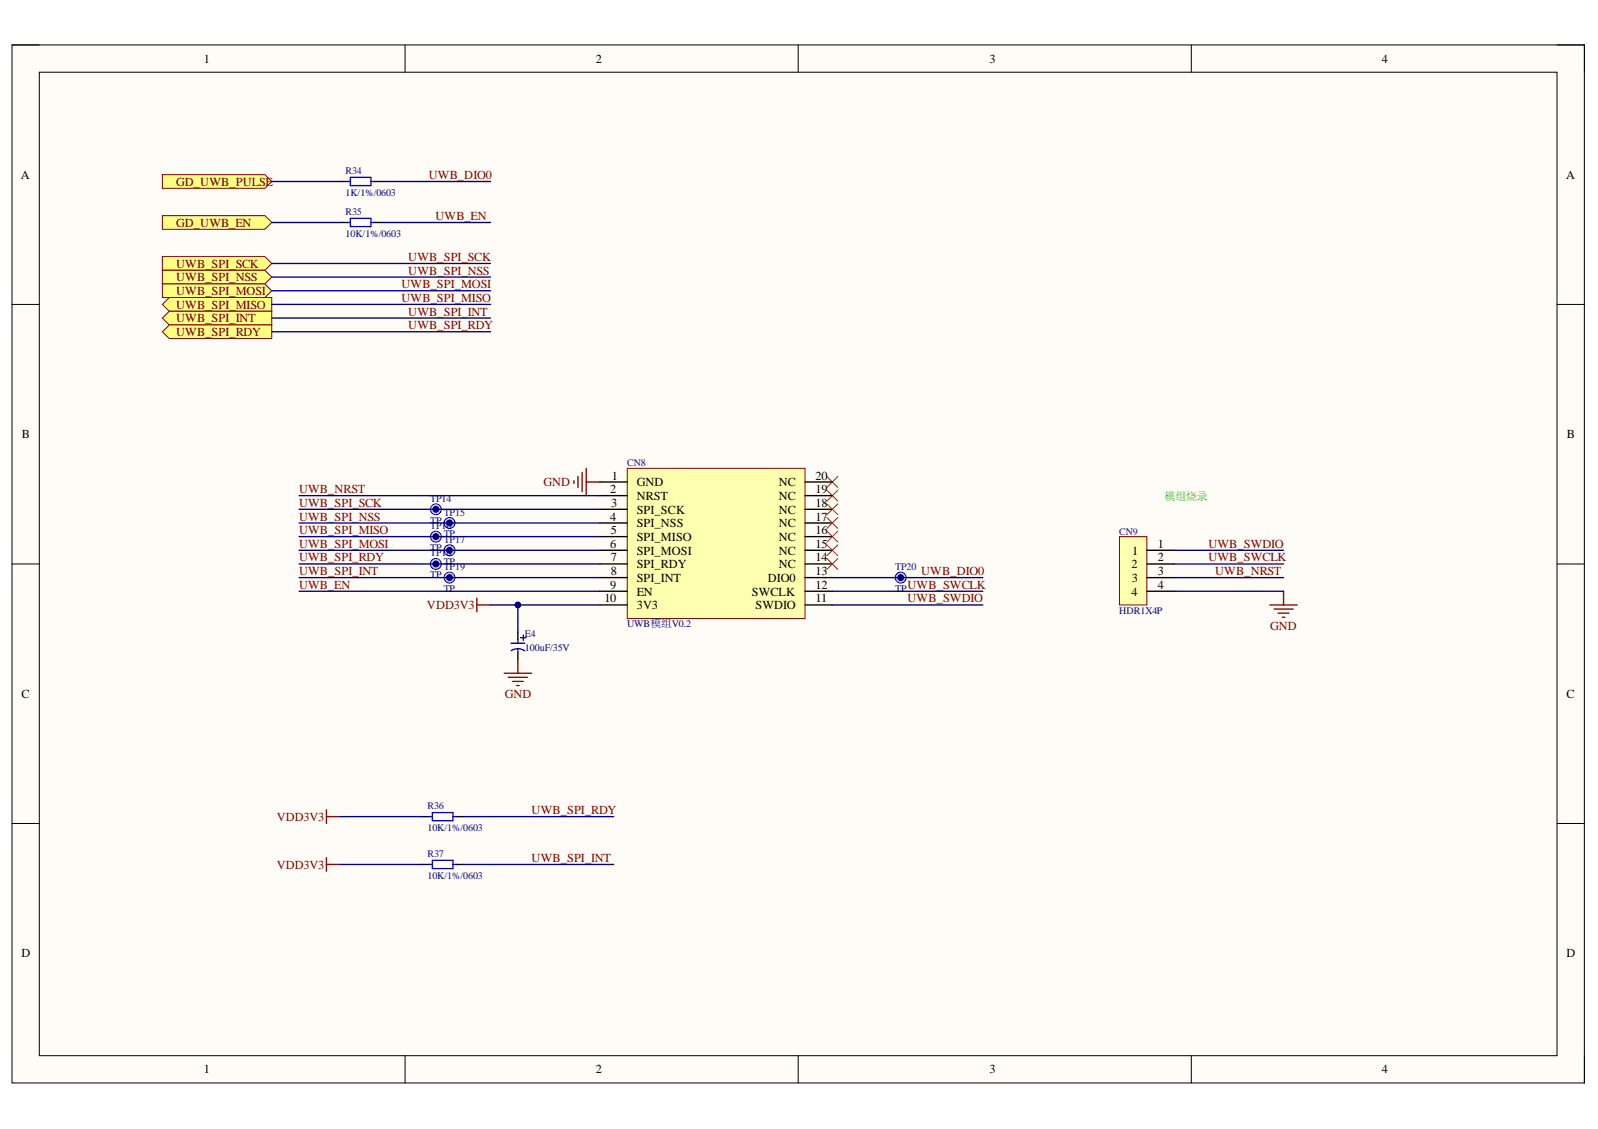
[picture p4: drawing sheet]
<svg xmlns="http://www.w3.org/2000/svg" width="297mm" height="210mm" viewBox="0 0 297 210" stroke-linecap="round" stroke-linejoin="round" font-family="sans-serif">
<defs><g id="words">
<g font-size="2.3">
<text x="37.9" y="11.7">1</text>
<text x="110.7" y="11.7">2</text>
<text x="183.9" y="11.7">3</text>
<text x="256.8" y="11.7">4</text>
<text x="3.9" y="33.3">A</text>
<text x="291.1" y="33.3">A</text>
<text x="4.1" y="81.5">B</text>
<text x="291.3" y="81.5">B</text>
<text x="113.7" y="89.2">1</text>
<text x="151.6" y="89.2">20</text>
<text x="113.4" y="91.7">2</text>
<text x="113.6" y="94.2">3</text>
<text x="118.4" y="90.4">GND</text>
<text x="118.4" y="93">NRST</text>
<text x="118.4" y="95.5">SPI_SCK</text>
<text x="144.7" y="95.5">NC</text>
<text x="144.7" y="93">NC</text>
<text x="144.7" y="90.4">NC</text>
<text x="151.6" y="94.2">18</text>
<text x="151.6" y="91.7">19</text>
<text x="113.4" y="96.8">4</text>
<text x="113.4" y="101.9">6</text>
<text x="113.5" y="99.3">5</text>
<text x="118.4" y="98.1">SPI_NSS</text>
<text x="118.4" y="100.6">SPI_MISO</text>
<text x="144.7" y="100.6">NC</text>
<text x="144.7" y="98.1">NC</text>
<text x="151.6" y="101.9">15</text>
<text x="151.6" y="99.3">16</text>
<text x="151.6" y="96.8">17</text>
<text x="215.2" y="101.9">1</text>
<text x="113.5" y="104.4">7</text>
<text x="113.5" y="106.9">8</text>
<text x="118.4" y="103.1">SPI_MOSI</text>
<text x="118.4" y="105.7">SPI_RDY</text>
<text x="144.7" y="105.7">NC</text>
<text x="144.7" y="103.1">NC</text>
<text x="151.6" y="106.9">13</text>
<text x="151.6" y="104.4">14</text>
<text x="210.3" y="105.7">2</text>
<text x="210.5" y="103.1">1</text>
<text x="215.2" y="106.9">3</text>
<text x="215.2" y="104.4">2</text>
<text x="112.3" y="112">10</text>
<text x="113.4" y="109.5">9</text>
<text x="118.4" y="108.2">SPI_INT</text>
<text x="118.4" y="110.7">EN</text>
<text x="118.4" y="113.3">3V3</text>
<text x="139.8" y="110.7">SWCLK</text>
<text x="140.4" y="113.3">SWDIO</text>
<text x="142.7" y="108.2">DIO0</text>
<text x="151.6" y="112">11</text>
<text x="151.6" y="109.5">12</text>
<text x="210.3" y="110.7">4</text>
<text x="210.4" y="108.2">3</text>
<text x="215.2" y="109.5">4</text>
<text x="4" y="129.7">C</text>
<text x="291.2" y="129.7">C</text>
<text x="4" y="178">D</text>
<text x="291.2" y="178">D</text>
<text x="37.9" y="199.6">1</text>
<text x="110.7" y="199.6">2</text>
<text x="183.9" y="199.6">3</text>
<text x="256.8" y="199.6">4</text>
</g>
<g font-size="2.3" fill="#800000">
<text x="32.7" y="34.6">GD_UWB_PULSE</text>
<text x="79.7" y="33.3">UWB_DIO0</text>
<text x="81" y="40.9">UWB_EN</text>
<text x="32.7" y="42.2">GD_UWB_EN</text>
<text x="32.7" y="49.8">UWB_SPI_SCK</text>
<text x="32.7" y="52.3">UWB_SPI_NSS</text>
<text x="74.6" y="53.6">UWB_SPI_MOSI</text>
<text x="75.9" y="48.5">UWB_SPI_SCK</text>
<text x="75.9" y="51.1">UWB_SPI_NSS</text>
<text x="32.7" y="54.9">UWB_SPI_MOSI</text>
<text x="32.7" y="57.4">UWB_SPI_MISO</text>
<text x="32.7" y="59.9">UWB_SPI_INT</text>
<text x="74.6" y="56.1">UWB_SPI_MISO</text>
<text x="75.9" y="58.7">UWB_SPI_INT</text>
<text x="32.7" y="62.5">UWB_SPI_RDY</text>
<text x="75.9" y="61.2">UWB_SPI_RDY</text>
<text x="55.6" y="91.7">UWB_NRST</text>
<text x="55.6" y="94.2">UWB_SPI_SCK</text>
<text x="101" y="90.4">GND</text>
<text x="55.6" y="96.8">UWB_SPI_NSS</text>
<text x="55.6" y="99.3">UWB_SPI_MISO</text>
<text x="55.6" y="101.9">UWB_SPI_MOSI</text>
<text x="224.6" y="101.9">UWB_SWDIO</text>
<text x="55.6" y="104.4">UWB_SPI_RDY</text>
<text x="55.6" y="106.9">UWB_SPI_INT</text>
<text x="171.2" y="106.9">UWB_DIO0</text>
<text x="224.6" y="104.4">UWB_SWCLK</text>
<text x="225.9" y="106.9">UWB_NRST</text>
<text x="55.6" y="109.5">UWB_EN</text>
<text x="79.4" y="113.3">VDD3V3</text>
<text x="168.7" y="112">UWB_SWDIO</text>
<text x="168.7" y="109.5">UWB_SWCLK</text>
<text x="236.1" y="117.1">GND</text>
<text x="93.8" y="129.7">GND</text>
<text x="51.4" y="152.7">VDD3V3</text>
<text x="98.8" y="151.4">UWB_SPI_RDY</text>
<text x="51.4" y="161.5">VDD3V3</text>
<text x="98.8" y="160.3">UWB_SPI_INT</text>
</g>
<text font-size="2" fill="#00bf00" x="216.5" y="92.9">模组烧录</text>
<g font-size="1.9" fill="#090d9c">
<text x="64.2" y="32.4">R34</text>
<text x="64.2" y="40">R35</text>
<text x="116.6" y="86.7">CN8</text>
<text x="79.9" y="93.3">TP14</text>
<text x="82.5" y="95.9">TP15</text>
<text x="79.9" y="98.4">TP16</text>
<text x="82.5" y="100.9">TP17</text>
<text x="208" y="99.4">CN9</text>
<text x="79.9" y="103.5">TP18</text>
<text x="82.5" y="106">TP19</text>
<text x="166.4" y="106">TP20</text>
<text x="97.5" y="118.4">E4</text>
<text x="79.4" y="150.5">R36</text>
<text x="79.4" y="159.3">R37</text>
</g>
<g font-size="1.9" fill="#000080">
<text x="64.2" y="36.4">1K/1%/0603</text>
<text x="64.2" y="44">10K/1%/0603</text>
<text x="79.9" y="97.4">TP</text>
<text x="82.5" y="99.9">TP</text>
<text x="79.9" y="102.4">TP</text>
<text x="79.9" y="107.5">TP</text>
<text x="82.5" y="105">TP</text>
<text x="82.5" y="110.1">TP</text>
<text x="166.4" y="110.1">TP</text>
<text x="116.6" y="116.6">UWB模组V0.2</text>
<text x="208" y="114.1">HDR1X4P</text>
<text x="97.5" y="121">100uF/35V</text>
<text x="79.4" y="154.5">10K/1%/0603</text>
<text x="79.4" y="163.4">10K/1%/0603</text>
</g>
</g></defs>
<path d="M2.2 8.4h292.3v192.9h-292.3z" fill-rule="evenodd" fill="#fffcf8"/>
<path d="M2.2 8.4h292.3v192.9h-292.3z" fill="none" stroke="#000" stroke-width=".19"/>
<path d="M7.3 13.4h282.1v182.9h-282.1z" fill-rule="evenodd" fill="#fffcf8"/>
<g fill="none" stroke="#000" stroke-width=".19">
<path d="M2.2 8.3h5.1M7.3 13.4h282.1v182.9h-282.1zM75.3 8.3v5.1M148.4 8.3v5.1M221.4 8.4v5M289.4 8.4h5.1v5M2.2 56.6h5.1M289.4 56.6h5.1M2.2 104.9h5.1M289.4 104.9h5.1M2.2 153.1h5.1M289.4 153.1h5.1"/>
<path d="M75.3 196.3v5M148.4 196.3v5M221.4 196.3v5M294.5 196.3v5"/>
</g>
<g fill="none" stroke="#800000" stroke-width=".25">
<path d="M106.7 89.4v.5M107.4 88.6v2M108.2 87.8v3.6M109 87.1v5M109 89.6h2.5M88.6 111.2v2.5M88.6 112.5h2.6M236 112.5h5.1M236.8 113.2h3.6M237.6 114h2M238.3 114.8h.5M238.6 109.9v2.6"/>
<path d="M60.7 150.6v2.5M60.7 159.4v2.6M60.7 151.8h2.5M60.7 160.7h2.5"/>
</g>
<path d="M78.5 151.8h1.2M84.8 151.8h1.3M78.5 160.7h1.2M84.8 160.7h1.3" fill="none" stroke="#000" stroke-width=".25"/>
<path d="M79.7 151.8h.7M80.4 151.1h3.8v1.5h-3.8zM80.4 160h3.8v1.5h-3.8zM84.2 151.8h.6M79.7 160.7h.7M84.2 160.7h.6" fill="none" stroke="#00f" stroke-width=".25"/>
<path d="M153.7 88.6l2 2M153.7 91.1l2 2.1M155.7 88.6l-2 2M155.7 91.1l-2 2.1" fill="none" stroke="#f00" stroke-width=".19"/>
<path d="M116.6 87.1h33v27.9h-33z" fill-rule="evenodd" fill="#ffffb0"/>
<path d="M116.6 87.1h33v27.9h-33z" fill="none" stroke="#800000" stroke-width=".19"/>
<g fill="none" stroke="#000" stroke-width=".25">
<path d="M63.2 33.7h1.3M69.6 33.7h1.2M111.5 89.6h5.1M111.5 92.1h5.1M111.5 94.7h5.1M111.5 97.2h5.1M111.5 99.8h5.1M149.6 89.6h5.1M149.6 92.1h5.1M149.6 94.7h5.1M149.6 97.2h5.1M149.6 99.8h5.1"/>
<path d="M111.5 102.3h5.1M111.5 104.9h5.1M111.5 107.4h5.1M111.5 109.9h5.1M111.5 112.5h5.1M149.6 102.3h5.1M149.6 104.9h5.1M149.6 107.4h5.1M149.6 109.9h5.1M149.6 112.5h5.1"/>
</g>
<path d="M153.7 93.7l2 2M153.7 96.2l2 2M153.7 98.8l2 2M155.7 93.7l-2 2M155.7 96.2l-2 2M155.7 98.8l-2 2M153.7 101.3l2 2M153.7 103.8l2 2.1M155.7 101.3l-2 2M155.7 103.8l-2 2.1" fill="none" stroke="#f00" stroke-width=".19"/>
<path d="M64.5 33.7h.6M65.1 33h3.8v1.5h-3.8zM68.9 33.7h.7" fill="none" stroke="#00f" stroke-width=".25"/>
<path d="M30.2 32.5h19l1.3 1.2-1.3 1.3h-19z" fill-rule="evenodd" fill="#ffff80"/>
<path d="M30.2 32.5h19l1.3 1.2-1.3 1.3h-19z" fill="none" stroke="#800000" stroke-width=".19"/>
<path d="M30.2 40.1h19l1.3 1.3-1.3 1.2h-19z" fill-rule="evenodd" fill="#ffff80"/>
<path d="M30.2 40.1h19l1.3 1.3-1.3 1.2h-19z" fill="none" stroke="#800000" stroke-width=".19"/>
<path d="M208.1 99.8h5.1v12.7h-5.1z" fill-rule="evenodd" fill="#ffffb0"/>
<path d="M208.1 99.8h5.1v12.7h-5.1z" fill="none" stroke="#800000" stroke-width=".19"/>
<path d="M213.2 109.9h5.1M213.2 107.4h5.1M213.2 104.9h5.1M213.2 102.3h5.1" fill="none" stroke="#000" stroke-width=".25"/>
<path d="M30.2 47.7h19l1.3 1.3-1.3 1.2h-19z" fill-rule="evenodd" fill="#ffff80"/>
<path d="M30.2 47.7h19l1.3 1.3-1.3 1.2h-19z" fill="none" stroke="#800000" stroke-width=".19"/>
<path d="M30.2 50.2h19l1.3 1.3-1.3 1.3h-19z" fill-rule="evenodd" fill="#ffff80"/>
<path d="M30.2 50.2h19l1.3 1.3-1.3 1.3h-19z" fill="none" stroke="#800000" stroke-width=".19"/>
<path d="M30.2 52.8h19l1.3 1.3-1.3 1.2h-19z" fill-rule="evenodd" fill="#ffff80"/>
<path d="M30.2 52.8h19l1.3 1.3-1.3 1.2h-19z" fill="none" stroke="#800000" stroke-width=".19"/>
<path d="M30.2 56.6l1.3-1.3h19v2.6h-19z" fill-rule="evenodd" fill="#ffff80"/>
<path d="M30.2 56.6l1.3-1.3h19v2.6h-19z" fill="none" stroke="#800000" stroke-width=".19"/>
<path d="M30.2 59.1l1.3-1.2h19v2.5h-19z" fill-rule="evenodd" fill="#ffff80"/>
<path d="M30.2 59.1l1.3-1.2h19v2.5h-19z" fill="none" stroke="#800000" stroke-width=".19"/>
<path d="M30.2 61.7l1.3-1.3h19v2.5h-19z" fill-rule="evenodd" fill="#ffff80"/>
<path d="M30.2 61.7l1.3-1.3h19v2.5h-19z" fill="none" stroke="#800000" stroke-width=".19"/>
<path d="M63.2 41.4h1.3M69.6 41.4h1.2M96.3 117.5v1.3M96.3 121.4v1.2" fill="none" stroke="#000" stroke-width=".25"/>
<path d="M64.5 41.4h.6M65.1 40.6h3.8v1.5h-3.8zM68.9 41.4h.7M95 119.6h2.5M96.3 118.8v.8M96.8 118.6h1M97.3 118.1v1M95 121a2.18 2.18 0 0 1 2.5 0M96.3 120.6v.8" fill="none" stroke="#00f" stroke-width=".25"/>
<path d="M93.7 125.2h5.1M94.5 125.9h3.5M95.2 126.7h2.1M96 127.5h.5M96.3 122.6v2.6" fill="none" stroke="#800000" stroke-width=".25"/>
<circle cx="81" cy="94.7" r=".51" fill="#000080"/>
<circle cx="81" cy="94.7" r=".51" fill="none" stroke="#000080" stroke-width=".19"/>
<circle cx="81" cy="94.7" r="1.01" fill="#ccc3e1"/>
<circle cx="81" cy="94.7" r="1.01" fill="none" stroke="#00f" stroke-width=".19"/>
<circle cx="81" cy="94.7" r=".51" fill="#000080"/>
<circle cx="81" cy="94.7" r=".51" fill="none" stroke="#000080" stroke-width=".19"/>
<circle cx="83.6" cy="97.2" r=".51" fill="#000080"/>
<circle cx="83.6" cy="97.2" r=".51" fill="none" stroke="#000080" stroke-width=".19"/>
<circle cx="83.6" cy="97.2" r="1.02" fill="#ccc3e1"/>
<circle cx="83.6" cy="97.2" r="1.02" fill="none" stroke="#00f" stroke-width=".19"/>
<circle cx="83.6" cy="97.2" r=".51" fill="#000080"/>
<circle cx="83.6" cy="97.2" r=".51" fill="none" stroke="#000080" stroke-width=".19"/>
<circle cx="81" cy="99.8" r=".51" fill="#000080"/>
<circle cx="81" cy="99.8" r=".51" fill="none" stroke="#000080" stroke-width=".19"/>
<circle cx="81" cy="99.8" r="1.02" fill="#ccc3e1"/>
<circle cx="81" cy="99.8" r="1.02" fill="none" stroke="#00f" stroke-width=".19"/>
<circle cx="81" cy="99.8" r=".51" fill="#000080"/>
<circle cx="81" cy="99.8" r=".51" fill="none" stroke="#000080" stroke-width=".19"/>
<circle cx="83.6" cy="102.3" r=".51" fill="#000080"/>
<circle cx="83.6" cy="102.3" r=".51" fill="none" stroke="#000080" stroke-width=".19"/>
<circle cx="83.6" cy="102.3" r="1.02" fill="#ccc3e1"/>
<circle cx="83.6" cy="102.3" r="1.02" fill="none" stroke="#00f" stroke-width=".19"/>
<circle cx="83.6" cy="102.3" r=".51" fill="#000080"/>
<circle cx="83.6" cy="102.3" r=".51" fill="none" stroke="#000080" stroke-width=".19"/>
<circle cx="81" cy="104.9" r=".51" fill="#000080"/>
<circle cx="81" cy="104.9" r=".51" fill="none" stroke="#000080" stroke-width=".19"/>
<circle cx="81" cy="104.8" r="1.02" fill="#ccc3e1"/>
<circle cx="81" cy="104.8" r="1.02" fill="none" stroke="#00f" stroke-width=".19"/>
<circle cx="81" cy="104.9" r=".51" fill="#000080"/>
<circle cx="81" cy="104.9" r=".51" fill="none" stroke="#000080" stroke-width=".19"/>
<circle cx="83.6" cy="107.4" r=".51" fill="#000080"/>
<circle cx="83.6" cy="107.4" r=".51" fill="none" stroke="#000080" stroke-width=".19"/>
<circle cx="83.6" cy="107.4" r="1.02" fill="#ccc3e1"/>
<circle cx="83.6" cy="107.4" r="1.02" fill="none" stroke="#00f" stroke-width=".19"/>
<circle cx="83.6" cy="107.4" r=".51" fill="#000080"/>
<circle cx="83.6" cy="107.4" r=".51" fill="none" stroke="#000080" stroke-width=".19"/>
<circle cx="167.4" cy="107.4" r=".51" fill="#000080"/>
<circle cx="167.4" cy="107.4" r=".51" fill="none" stroke="#000080" stroke-width=".19"/>
<circle cx="167.4" cy="107.4" r="1.02" fill="#ccc3e1"/>
<circle cx="167.4" cy="107.4" r="1.02" fill="none" stroke="#00f" stroke-width=".19"/>
<circle cx="167.4" cy="107.4" r=".51" fill="#000080"/>
<circle cx="167.4" cy="107.4" r=".51" fill="none" stroke="#000080" stroke-width=".19"/>
<path d="M50.5 33.7h12.7M50.5 59.1h40.7M50.5 56.6h40.7M50.5 54.1h40.7M50.5 51.5h40.7M50.5 49h40.7M50.5 41.4h12.7M50.5 61.7h40.7M55.6 107.4h55.9M55.6 109.9h55.9M218.3 102.3h20.3" fill="none" stroke="#000080" stroke-width=".25"/>
<circle cx="83.6" cy="107.4" r=".51" fill="#000080"/>
<circle cx="83.6" cy="107.4" r=".51" fill="none" stroke="#000080" stroke-width=".19"/>
<path d="M55.6 104.9h55.9" fill="none" stroke="#000080" stroke-width=".25"/>
<circle cx="81" cy="104.9" r=".51" fill="#000080"/>
<circle cx="81" cy="104.9" r=".51" fill="none" stroke="#000080" stroke-width=".19"/>
<path d="M55.6 102.3h55.9" fill="none" stroke="#000080" stroke-width=".25"/>
<circle cx="83.6" cy="102.3" r=".51" fill="#000080"/>
<circle cx="83.6" cy="102.3" r=".51" fill="none" stroke="#000080" stroke-width=".19"/>
<path d="M55.6 99.8h55.9" fill="none" stroke="#000080" stroke-width=".25"/>
<circle cx="81" cy="99.8" r=".51" fill="#000080"/>
<circle cx="81" cy="99.8" r=".51" fill="none" stroke="#000080" stroke-width=".19"/>
<path d="M55.6 97.2h55.9" fill="none" stroke="#000080" stroke-width=".25"/>
<circle cx="83.6" cy="97.2" r=".51" fill="#000080"/>
<circle cx="83.6" cy="97.2" r=".51" fill="none" stroke="#000080" stroke-width=".19"/>
<path d="M55.6 94.7h55.9" fill="none" stroke="#000080" stroke-width=".25"/>
<circle cx="81" cy="94.7" r=".51" fill="#000080"/>
<circle cx="81" cy="94.7" r=".51" fill="none" stroke="#000080" stroke-width=".19"/>
<path d="M70.8 33.7h20.4M70.8 41.4h20.4M55.6 92.1h55.9M91.2 112.5h20.3M63.2 151.8h15.3M86.1 151.8h28M63.2 160.7h15.3M86.1 160.7h28" fill="none" stroke="#000080" stroke-width=".25"/>
<circle cx="96.3" cy="112.5" r=".51" fill="#000080"/>
<circle cx="96.3" cy="112.5" r=".51" fill="none" stroke="#000080" stroke-width=".19"/>
<path d="M154.7 107.4h28M154.7 112.5h28M154.7 109.9h28" fill="none" stroke="#000080" stroke-width=".25"/>
<circle cx="167.4" cy="107.4" r=".51" fill="#000080"/>
<circle cx="167.4" cy="107.4" r=".51" fill="none" stroke="#000080" stroke-width=".19"/>
<path d="M96.3 112.5v5M218.3 109.9h20.3M218.3 107.4h20.3M218.3 104.9h20.3" fill="none" stroke="#000080" stroke-width=".25"/>
<circle cx="96.3" cy="112.5" r=".51" fill="#000080"/>
<circle cx="96.3" cy="112.5" r=".51" fill="none" stroke="#000080" stroke-width=".19"/>
<use href="#words"/>
</svg>
